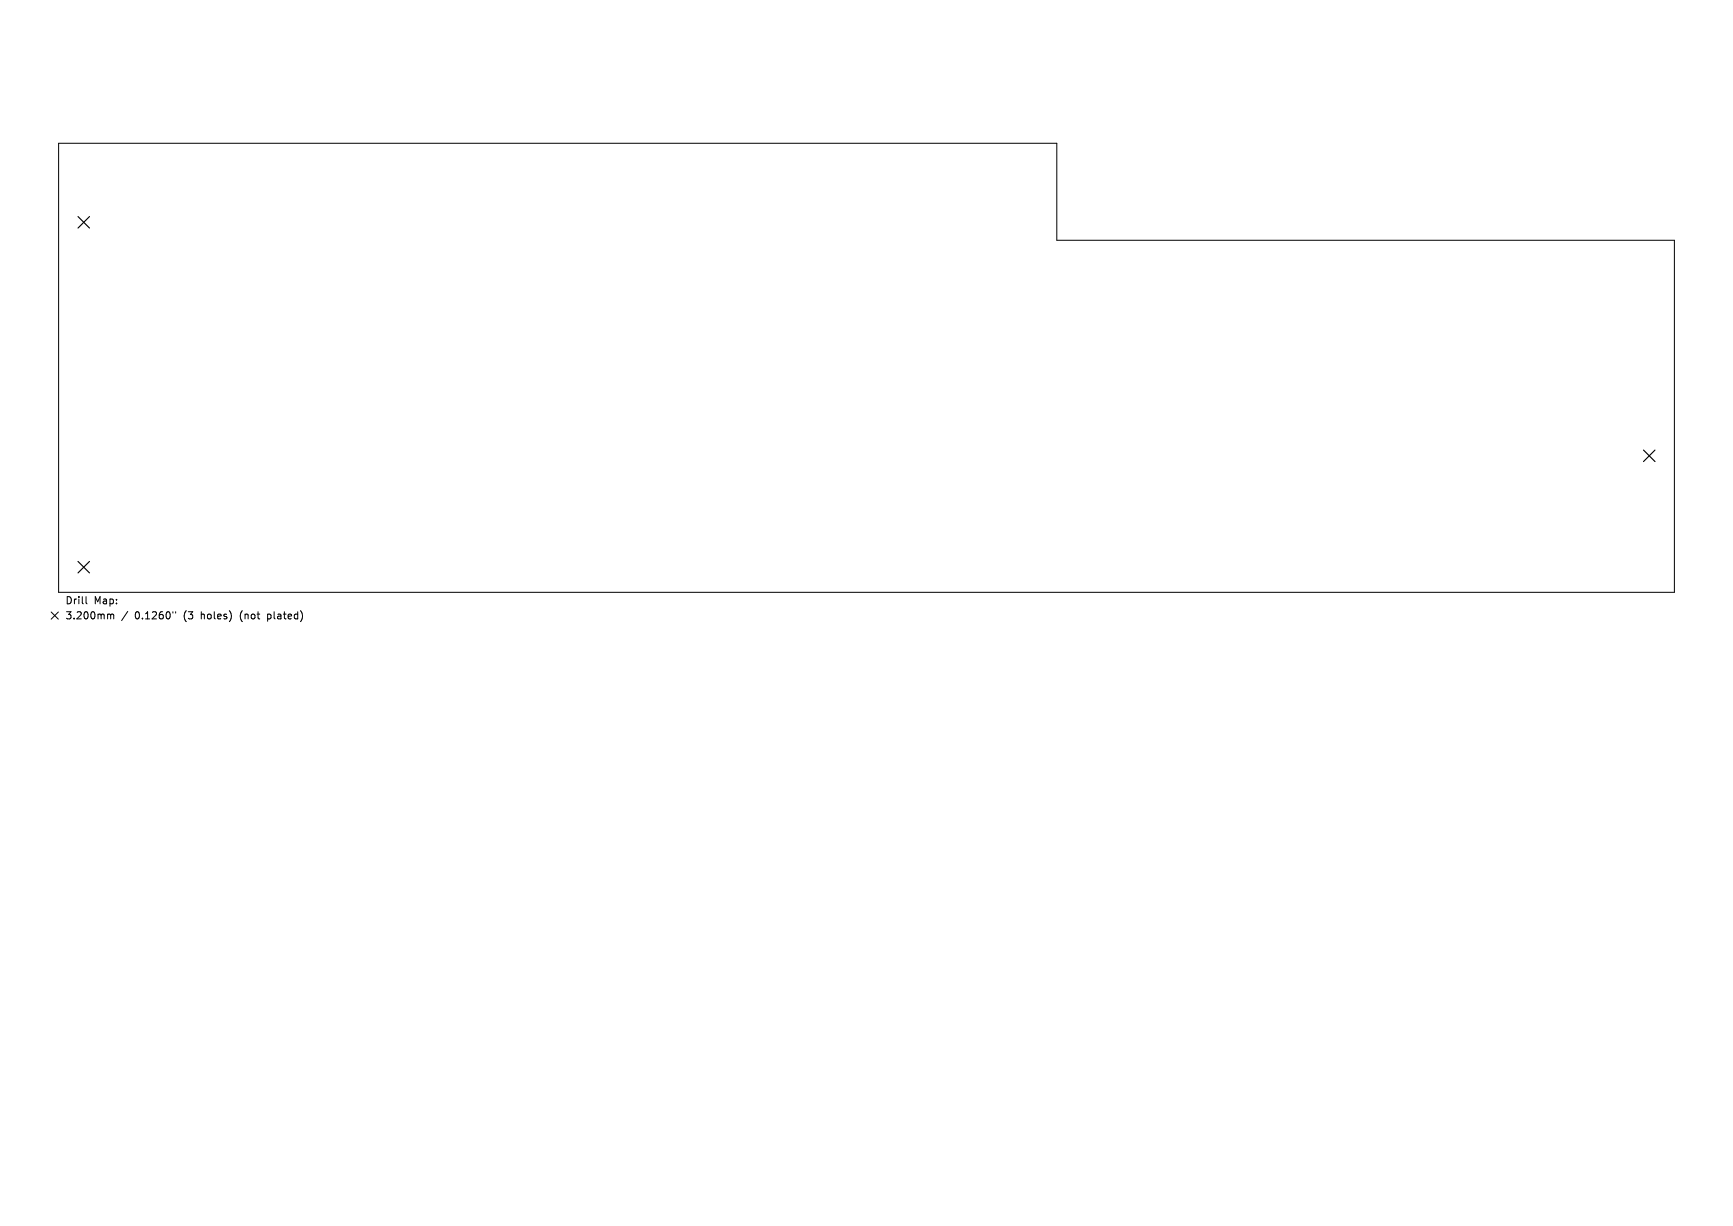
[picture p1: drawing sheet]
<svg xmlns="http://www.w3.org/2000/svg" width="297mm" height="210mm" viewBox="0 0 297 210" stroke-linecap="round" stroke-linejoin="round" font-family="sans-serif">
<defs><g id="words">
<g font-size="1.7">
<text x="11.2" y="103.6">Drill</text>
<text x="11.2" y="106.2">3.200mm</text>
<text x="16.1" y="103.6">Map:</text>
<text x="23.1" y="106.2">0.1260&quot;</text>
<text x="31.5" y="106.2">(3</text>
<text x="34.5" y="106.2">holes)</text>
<text x="41.2" y="106.2">(not</text>
<text x="45.9" y="106.2">plated)</text>
</g>
</g></defs>
<path d="M10 24.5h171.1v16.7h105.9v60.3h-277zM8.8 104.8l1.2 1.3M10 104.8l-1.2 1.3M14.7 102.2v1.1l.2 .1M18.8 105.2l.2 .2M19 105.4v.6M19 105.4l.1-.2 .3 .1 .1 .7M21.9 104.7l-1.1 1.6M29.6 104.8v.2M30.1 104.8v.2M39.6 105.1v.9M51.6 104.7a1.45 1.45 0 0 1 0 1.7" fill="none" stroke="#000" stroke-width=".17"/>
<path d="M13.4 37.1l1.9 2M15.3 37.1l-1.9 2M281.7 77.1l1.9 2M283.6 77.1l-1.9 2M13.4 96.2l1.9 1.9M15.3 96.2l-1.9 1.9" fill="none" stroke="#000" stroke-width=".2"/>
<use href="#words"/>
</svg>
